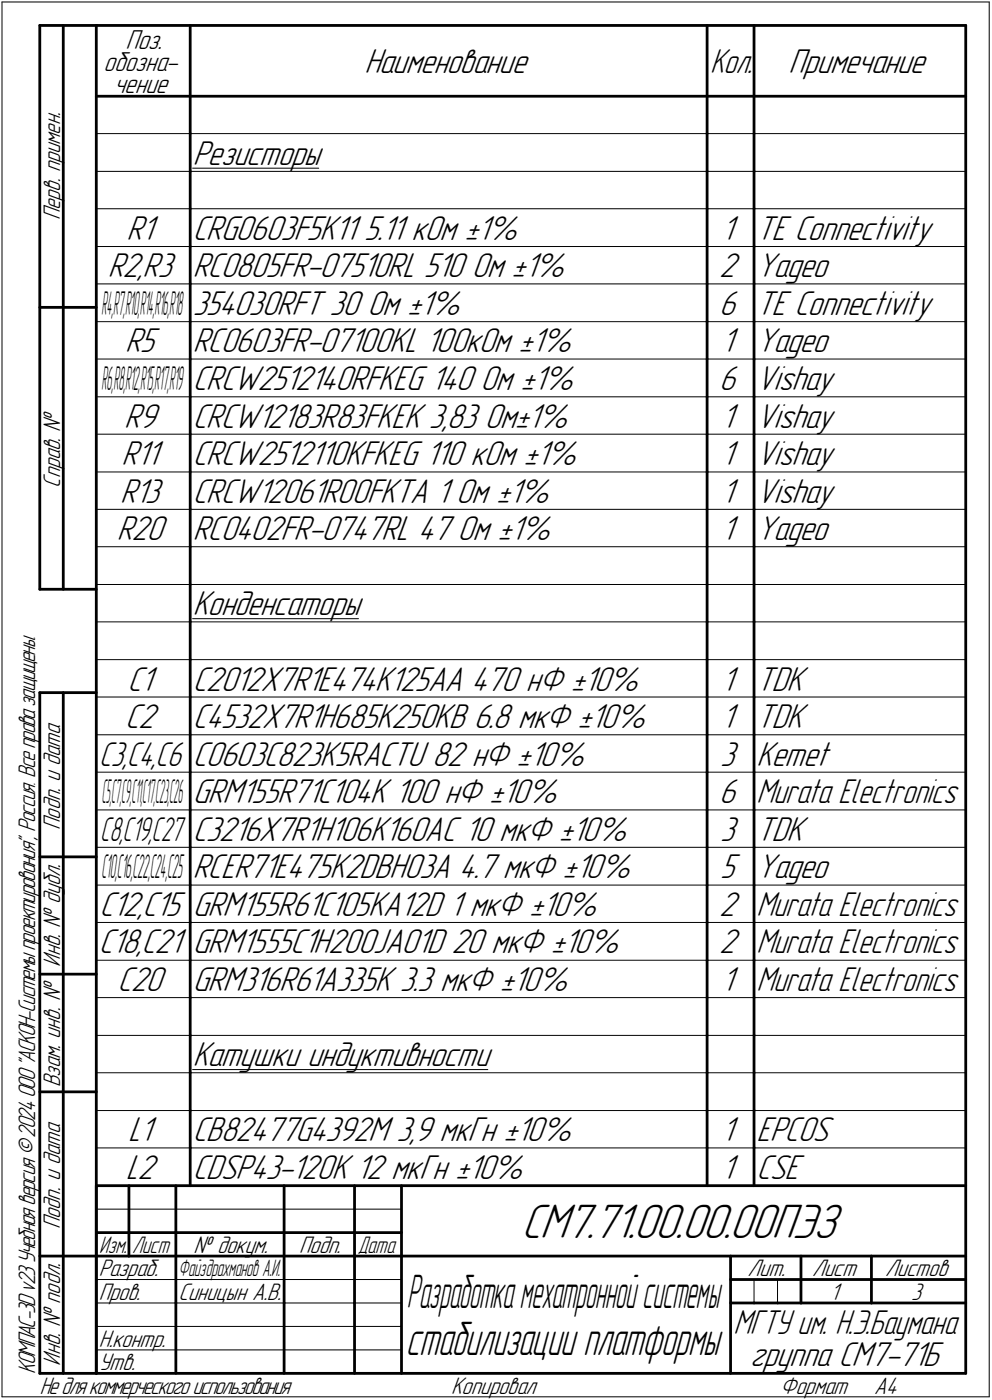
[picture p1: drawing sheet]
<svg xmlns="http://www.w3.org/2000/svg" width="211mm" height="298mm" viewBox="0 0 211 298" stroke-linecap="round" stroke-linejoin="round" font-family="sans-serif">
<defs><g id="words">
<text font-size="10.9" x="111" y="263.5">СМ7.71.00.00.00ПЭЗ</text>
<text font-size="10.6" x="86.4" y="288.5">стабилизации платформы</text>
<text font-size="10.5" x="86.6" y="278.5">Разработкамехатроннойсистемы</text>
<g font-size="7.8">
<text x="77.5" y="15.5">Наименование</text>
<text x="167.8" y="15.5">Примечание</text>
<text x="41" y="35">Резисторы</text>
<text x="26.9" y="51">R1</text>
<text x="41" y="51">CRG0603F5K11</text>
<text x="77.5" y="51">5.11 кОм ±1%</text>
<text x="153.5" y="51">1</text>
<text x="161" y="51">TE Connectivity</text>
<text x="22.9" y="59">R2,R3</text>
<text x="41" y="59">RC0805FR-07510RL 510 Ом ±1%</text>
<text x="153" y="59">2</text>
<text x="161" y="59">Yageo</text>
<text x="41" y="67">354030RFT 30 Ом ±1%</text>
<text x="153" y="67">6</text>
<text x="161" y="67">TE Connectivity</text>
<text x="26.6" y="75">R5</text>
<text x="41" y="75">RC0603FR-07100KL 100кОм ±1%</text>
<text x="153.5" y="75">1</text>
<text x="161" y="75">Yageo</text>
<text x="41" y="83">CRCW2512140RFKEG 140 Ом ±1%</text>
<text x="153" y="83">6</text>
<text x="161" y="83">Vishay</text>
<text x="26.4" y="91">R9</text>
<text x="41" y="91">CRCW12183R83FKEK 3,83 Ом±1%</text>
<text x="153.5" y="91">1</text>
<text x="161" y="91">Vishay</text>
<text x="25.9" y="99">R11</text>
<text x="41" y="99">CRCW2512110KFKEG 110 кОм ±1%</text>
<text x="153.5" y="99">1</text>
<text x="161" y="99">Vishay</text>
<text x="25.6" y="107">R13</text>
<text x="41" y="107">CRCW12061R00FKTA 1 Ом ±1%</text>
<text x="153.5" y="107">1</text>
<text x="161" y="107">Vishay</text>
<text x="24.8" y="115">R20</text>
<text x="41" y="115">RC0402FR-0747RL 47 Ом ±1%</text>
<text x="153.5" y="115">1</text>
<text x="161" y="115">Yageo</text>
<text x="41" y="131">Конденсаторы</text>
<text x="27.1" y="147">С1</text>
<text x="41" y="147">C2012X7R1E474K125AA 470 нФ ±10%</text>
<text x="153.5" y="147">1</text>
<text x="161" y="147">TDK</text>
<text x="26.6" y="155">C2</text>
<text x="41" y="155">C4532X7R1H685K250KB 6.8 мкФ ±10%</text>
<text x="153.5" y="155">1</text>
<text x="161" y="155">TDK</text>
<text x="41" y="163">C0603C823K5RACTU 82 нФ ±10%</text>
<text x="153.2" y="163">3</text>
<text x="161" y="163">Kemet</text>
<text x="41" y="171">GRM155R71C104K 100 нФ ±10%</text>
<text x="153" y="171">6</text>
<text x="41" y="179">C3216X7R1H106K160AC 10 мкФ ±10%</text>
<text x="153.2" y="179">3</text>
<text x="161" y="179">TDK</text>
<text x="41" y="187">RCER71E475K2DBH03A 4.7 мкФ ±10%</text>
<text x="153.2" y="187">5</text>
<text x="161" y="187">Yageo</text>
<text x="21.2" y="195">С12,C15</text>
<text x="41" y="195">GRM155R61C105KA12D 1 мкФ ±10%</text>
<text x="153" y="195">2</text>
<text x="21" y="203">C18,C21</text>
<text x="41" y="203">GRM1555C1H200JA01D 20 мкФ ±10%</text>
<text x="153" y="203">2</text>
<text x="25" y="211">C20</text>
<text x="41" y="211">GRM316R61A335K 3.3 мкФ ±10%</text>
<text x="153.5" y="211">1</text>
<text x="41" y="227">Катушки индуктивности</text>
<text x="27.3" y="243">L1</text>
<text x="41" y="243">CB82477G4392M 3,9 мкГн ±10%</text>
<text x="153.5" y="243">1</text>
<text x="161" y="243">EPCOS</text>
<text x="26.7" y="251">L2</text>
<text x="41" y="251">CDSP43-120K 12 мкГн ±10%</text>
<text x="153.5" y="251">1</text>
<text x="161" y="251">CSE</text>
<text x="159.6" y="291">группа СМ7-71Б</text>
</g>
<g font-size="7.7">
<text x="151.1" y="15.5">Кол.</text>
<text x="21.1" y="163">C3,C4,C6</text>
<text x="161" y="171">Murata Electronics</text>
<text x="161" y="195">Murata Electronics</text>
<text x="161" y="203">Murata Electronics</text>
<text x="161" y="211">Murata Electronics</text>
<text x="156.1" y="284.1">МГТУ им. Н.Э.Баумана</text>
</g>
<text font-size="7.5" x="21.3" y="179">C8,C19,C27</text>
<g font-size="7.4">
<text x="21.6" y="67">R</text>
<text x="22.7" y="67">4,R7,R10,R14,R16,R18</text>
<text x="21.6" y="83">R</text>
<text x="22.7" y="83">6,R8,R12,R15,R17,R19</text>
<text x="21.7" y="171">C</text>
<text x="22.5" y="171">5,C7,C9,C11,C17,C23,C26</text>
<text x="21.6" y="187">C</text>
<text x="22.6" y="187">10,C16,C22,C24,C25</text>
</g>
<g font-size="6.2">
<text x="26.7" y="10.5">Поз.</text>
<text x="22" y="15.1">обозна-</text>
<text x="24.2" y="19.8">чение</text>
</g>
<g font-size="5.4">
<text x="12.8" y="46.9" transform="rotate(-90 12.8 46.9)">Перв. примен.</text>
<text x="12.8" y="103.8" transform="rotate(-90 12.8 103.8)">Справ. №</text>
<text x="12.8" y="176.7" transform="rotate(-90 12.8 176.7)">Подп. и дата</text>
<text x="12.8" y="205.8" transform="rotate(-90 12.8 205.8)">Инв. № дубл.</text>
<text x="12.8" y="231.6" transform="rotate(-90 12.8 231.6)">Взам. инв. №</text>
<text x="12.8" y="261.7" transform="rotate(-90 12.8 261.7)">Подп. и дата</text>
<text x="41.2" y="266.8">№ докум.</text>
<text x="63.6" y="266.8">Подп.</text>
<text x="21" y="271.8">Разраб.</text>
<text x="159.1" y="271.8">Лит.</text>
<text x="172.8" y="271.8">Лист</text>
<text x="188.3" y="271.8">Листов</text>
<text x="21" y="276.8">Пров.</text>
<text x="38" y="276.8">Синицын А.В.</text>
<text x="176.6" y="276.8">1</text>
<text x="193.9" y="276.8">3</text>
<text x="21" y="286.8">Н.контр.</text>
<text x="7.5" y="292.5" transform="rotate(-90 7.5 292.5)">КОМПАС-3Dv23Учебнаяверсия©2024ООО&quot;АСКОН-Системыпроектирования&quot;, Россия. Всеправазащищены.</text>
<text x="12.8" y="290.8" transform="rotate(-90 12.8 290.8)">Инв. № подл.</text>
<text x="21" y="291.8">Утв.</text>
<text x="8.5" y="296.7">Недлякоммерческогоиспользования</text>
<text x="96" y="296.8">Копировал</text>
<text x="166" y="296.8">Формат</text>
<text x="186" y="296.8">A4</text>
</g>
<g font-size="5.3">
<text x="21.1" y="266.8">Изм.</text>
<text x="28.1" y="266.8">Лист</text>
<text x="76.1" y="266.8">Дата</text>
</g>
<text font-size="5.2" x="38" y="271.8">Файздрахманов А.И.</text>
</g></defs>
<g fill="none" stroke="#000" stroke-width=".21">
<path d="M.4 .4h210.1zM.4 .4v297zM210.5 .4v297zM20.5 28.4h20zM20.5 36.5h20zM40.5 28.4h110zM40.5 36.5h110zM41 35.8h26.8zM150.5 28.4h9.9zM150.5 36.5h9.9zM160.4 28.4h45.1zM160.4 36.5h45.1z"/>
<path d="M20.5 44.4h20zM20.5 52.5h20zM40.5 44.4h110zM40.5 52.5h110zM150.5 44.4h9.9zM150.5 52.5h9.9zM160.4 44.4h45.1zM160.4 52.5h45.1zM20.5 60.5h20zM20.5 68.5h20zM20.5 76.5h20zM40.5 60.5h110z"/>
<path d="M40.5 68.5h110zM40.5 76.5h110zM150.5 60.5h9.9zM150.5 68.5h9.9zM150.5 76.5h9.9zM160.4 60.5h45.1zM160.4 68.5h45.1zM160.4 76.5h45.1zM20.5 84.5h20zM20.5 92.5h20zM40.5 84.5h110zM40.5 92.5h110z"/>
<path d="M150.5 84.5h9.9zM150.5 92.5h9.9zM160.4 84.5h45.1zM160.4 92.5h45.1zM20.5 100.5h20zM20.5 108.5h20zM20.5 116.4h20zM40.5 100.5h110zM40.5 108.5h110zM40.5 116.4h110zM150.5 100.5h9.9zM150.5 108.5h9.9z"/>
<path d="M150.5 116.4h9.9zM160.4 100.5h45.1zM160.4 108.5h45.1zM160.4 116.4h45.1zM20.5 124.5h20zM20.5 132.4h20zM40.5 124.5h110zM40.5 132.4h110zM41 131.7h35.3zM150.5 124.5h9.9zM150.5 132.4h9.9zM160.4 124.5h45.1z"/>
<path d="M160.4 132.4h45.1zM20.5 140.5h20zM20.5 148.4h20zM20.5 156.5h20zM40.5 140.5h110zM40.5 148.4h110zM40.5 156.5h110zM150.5 140.5h9.9zM150.5 148.4h9.9zM150.5 156.5h9.9zM160.4 140.5h45.1zM160.4 148.4h45.1z"/>
<path d="M160.4 156.5h45.1zM20.5 164.4h20zM20.5 172.5h20zM40.5 164.4h110zM40.5 172.5h110zM150.5 164.4h9.9zM150.5 172.5h9.9zM160.4 164.4h45.1zM160.4 172.5h45.1zM20.5 180.4h20zM20.5 188.5h20zM20.5 196.4h20z"/>
<path d="M40.5 180.4h110zM40.5 188.5h110zM40.5 196.4h110zM150.5 180.4h9.9zM150.5 188.5h9.9zM150.5 196.4h9.9zM160.4 180.4h45.1zM160.4 188.5h45.1zM160.4 196.4h45.1zM20.5 204.5h20zM20.5 212.4h20zM40.5 204.5h110z"/>
<path d="M40.5 212.4h110zM150.5 204.5h9.9zM150.5 212.4h9.9zM160.4 204.5h45.1zM160.4 212.4h45.1zM20.5 220.5h20zM20.5 228.4h20zM20.5 236.5h20zM40.5 220.5h110zM40.5 228.4h110zM40.5 236.5h110zM41 227.8h62.8z"/>
<path d="M150.5 220.5h9.9zM150.5 228.4h9.9zM150.5 236.5h9.9zM160.4 220.5h45.1zM160.4 228.4h45.1zM160.4 236.5h45.1zM20.5 257.5h64.9zM20.5 244.4h20zM40.5 244.4h110zM150.5 244.4h9.9zM160.4 244.4h45.1zM20.5 272.5h16.9z"/>
<path d="M20.5 277.5h16.9zM37.4 272.5h23.1zM37.4 277.5h23.1zM60.5 272.5h14.9zM60.5 277.5h14.9zM75.4 272.5h10zM75.4 277.5h10zM160.4 272.5v5zM165.4 272.5v5zM.4 297.4h210.1zM20.5 282.4h64.9zM20.5 287.4h64.9z"/>
</g>
<g fill="none" stroke="#000" stroke-width=".59">
<path d="M8.5 5.4v120.1zM8.5 5.4h12zM13.5 5.4v120.1zM20.5 5.4h185zM20.5 5.4v287zM40.5 5.4v15.1zM150.5 5.4v15.1zM160.4 5.4v15.1zM205.5 5.4v287zM20.5 20.5h185zM40.5 20.5v7.9zM40.5 28.4v8.1z"/>
<path d="M40.5 36.5v7.9zM150.5 20.5v7.9zM150.5 28.4v8.1zM150.5 36.5v7.9zM160.4 20.5v7.9zM160.4 28.4v8.1zM160.4 36.5v7.9zM40.5 44.4v8.1zM40.5 52.5v8zM150.5 44.4v8.1zM150.5 52.5v8zM160.4 44.4v8.1z"/>
<path d="M160.4 52.5v8zM8.5 65.4h12zM40.5 60.5v8zM40.5 68.5v8zM40.5 76.5v8zM150.5 60.5v8zM150.5 68.5v8zM150.5 76.5v8zM160.4 60.5v8zM160.4 68.5v8zM160.4 76.5v8zM40.5 84.5v8z"/>
<path d="M40.5 92.5v8zM150.5 84.5v8zM150.5 92.5v8zM160.4 84.5v8zM160.4 92.5v8zM40.5 100.5v8zM40.5 108.5v7.9zM40.5 116.4v8.1zM150.5 100.5v8zM150.5 108.5v7.9zM150.5 116.4v8.1zM160.4 100.5v8z"/>
<path d="M160.4 108.5v7.9zM160.4 116.4v8.1zM8.5 125.5h12zM40.5 124.5v7.9zM40.5 132.4v8.1zM150.5 124.5v7.9zM150.5 132.4v8.1zM160.4 124.5v7.9zM160.4 132.4v8.1zM8.5 147.5v144.9zM8.5 147.5h12zM13.5 147.5v144.9z"/>
<path d="M40.5 140.5v7.9zM40.5 148.4v8.1zM40.5 156.5v7.9zM150.5 140.5v7.9zM150.5 148.4v8.1zM150.5 156.5v7.9zM160.4 140.5v7.9zM160.4 148.4v8.1zM160.4 156.5v7.9zM40.5 164.4v8.1zM40.5 172.5v7.9zM150.5 164.4v8.1z"/>
<path d="M150.5 172.5v7.9zM160.4 164.4v8.1zM160.4 172.5v7.9zM8.5 182.5h12zM40.5 180.4v8.1zM40.5 188.5v7.9zM40.5 196.4v8.1zM150.5 180.4v8.1zM150.5 188.5v7.9zM150.5 196.4v8.1zM160.4 180.4v8.1zM160.4 188.5v7.9z"/>
<path d="M160.4 196.4v8.1zM8.5 207.4h12zM40.5 204.5v7.9zM40.5 212.4v8.1zM150.5 204.5v7.9zM150.5 212.4v8.1zM160.4 204.5v7.9zM160.4 212.4v8.1zM8.5 232.5h12zM40.5 220.5v7.9zM40.5 228.4v8.1zM40.5 236.5v7.9z"/>
<path d="M150.5 220.5v7.9zM150.5 228.4v8.1zM150.5 236.5v7.9zM160.4 220.5v7.9zM160.4 228.4v8.1zM160.4 236.5v7.9zM20.5 252.5h185zM20.5 252.5v39.9zM27.4 252.5v15zM37.4 252.5v25zM40.5 244.4v8.1zM60.5 252.5v25z"/>
<path d="M75.4 252.5v25zM85.4 252.5v39.9zM150.5 244.4v8.1zM160.4 244.4v8.1zM8.5 267.5h12zM20.5 262.5h6.9zM20.5 267.5h6.9zM27.4 262.5h10zM27.4 267.5h10zM37.4 277.5v14.9zM37.4 262.5h23.1zM37.4 267.5h23.1z"/>
<path d="M60.5 277.5v14.9zM60.5 262.5h14.9zM60.5 267.5h14.9zM75.4 277.5v14.9zM75.4 262.5h10zM75.4 267.5h10zM85.4 267.5h120.1zM155.4 267.5v24.9zM155.4 272.5h15zM155.4 277.5h5zM160.4 277.5h5zM165.4 277.5h5z"/>
<path d="M170.4 267.5v10zM170.4 272.5h35.1zM170.4 277.5h15zM185.4 267.5v10zM185.4 277.5h20.1zM8.5 292.4h12zM20.5 292.4h185z"/>
</g>
<use href="#words"/>
</svg>
